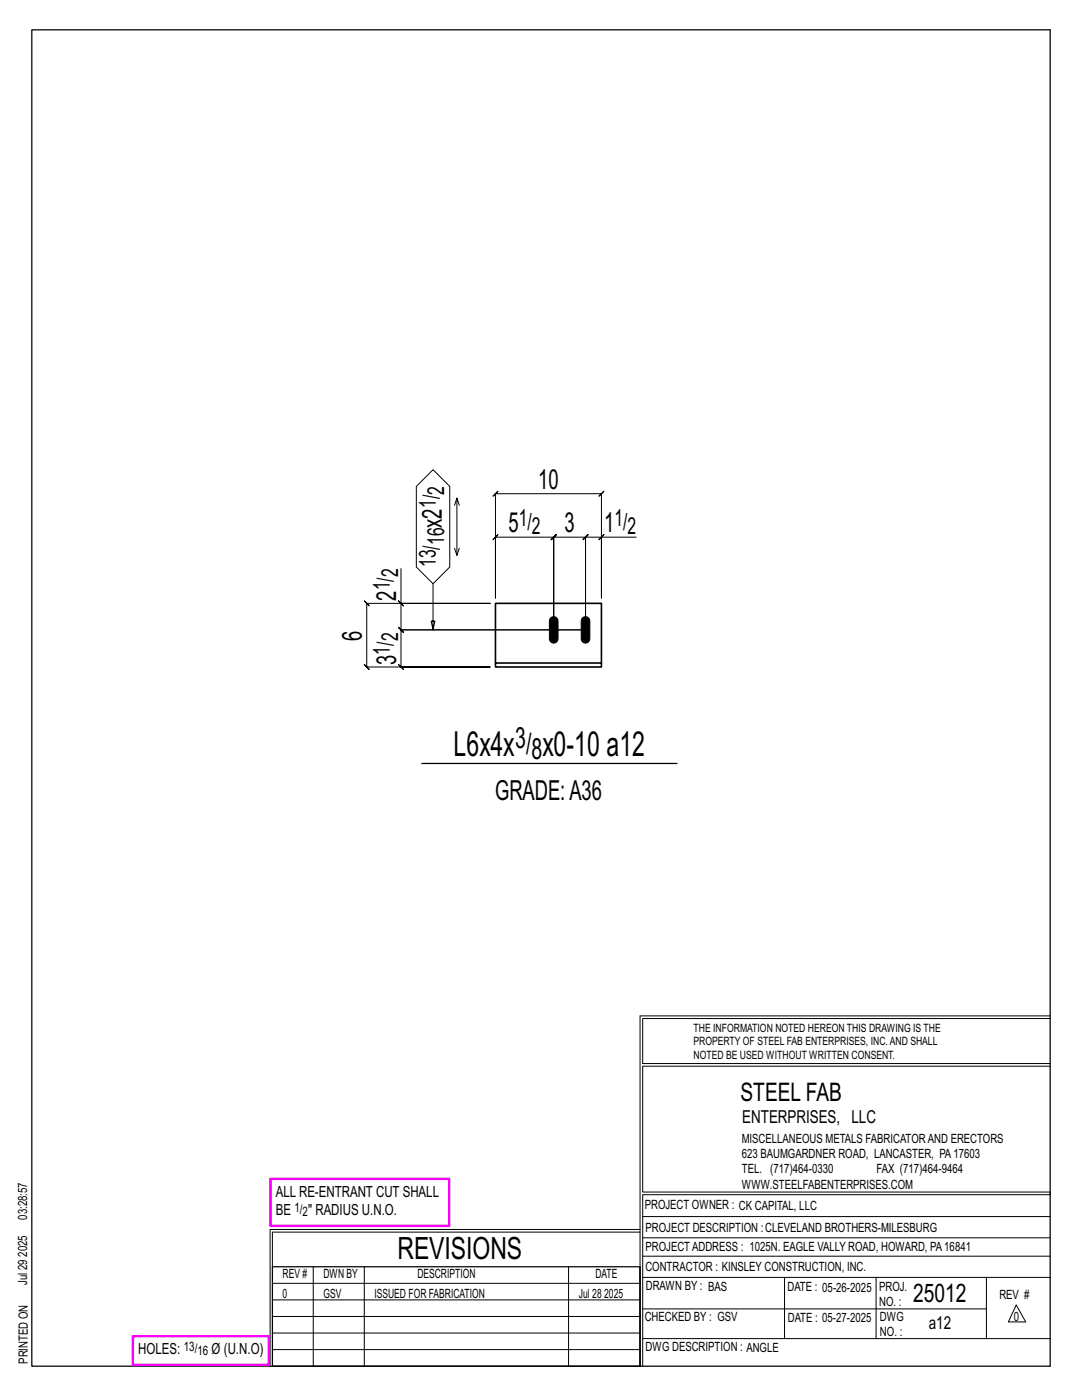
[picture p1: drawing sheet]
<svg xmlns="http://www.w3.org/2000/svg" width="216mm" height="279mm" viewBox="0 0 216 279" stroke-linecap="round" stroke-linejoin="round" font-family="sans-serif">
<defs><g id="words">
<g font-size="6.9">
<text x="90.5" y="150.9">L6x4x</text>
<text x="108.3" y="150.9">x0-10 a12</text>
</g>
<text font-size="6.1" x="79.3" y="251.3">REVISIONS</text>
<g font-size="5.9">
<text x="102.8" y="149.4">3/</text>
<text x="106.1" y="151.4">8</text>
</g>
<g font-size="5.5">
<text x="107.4" y="97.5">10</text>
<text x="88.2" y="105.3" transform="rotate(-90 88.2 105.3)">x2</text>
<text x="101.5" y="106.2">5</text>
<text x="112.6" y="106.2">3</text>
<text x="120.5" y="106.2">1</text>
<text x="79" y="119.9" transform="rotate(-90 79 119.9)">2</text>
<text x="72.2" y="128" transform="rotate(-90 72.2 128)">6</text>
<text x="79" y="132.7" transform="rotate(-90 79 132.7)">3</text>
<text x="98.8" y="159.6">GRADE:A36</text>
</g>
<g font-size="5.1">
<text x="147.8" y="219.8">STEEL FAB</text>
<text x="182.2" y="259.9">25012</text>
</g>
<g font-size="4.7">
<text x="86.9" y="101.4" transform="rotate(-90 86.9 101.4)">1/</text>
<text x="88.6" y="98.8" transform="rotate(-90 88.6 98.8)">2</text>
<text x="103.5" y="105">1/</text>
<text x="106.1" y="106.6">2</text>
<text x="122.6" y="105">1/</text>
<text x="125.2" y="106.6">2</text>
<text x="86.9" y="113.2" transform="rotate(-90 86.9 113.2)">13/</text>
<text x="88.6" y="108.8" transform="rotate(-90 88.6 108.8)">16</text>
<text x="77.8" y="117.8" transform="rotate(-90 77.8 117.8)">1/</text>
<text x="79.4" y="115.2" transform="rotate(-90 79.4 115.2)">2</text>
<text x="77.8" y="130.6" transform="rotate(-90 77.8 130.6)">1/</text>
<text x="79.4" y="128" transform="rotate(-90 79.4 128)">2</text>
</g>
<g font-size="3.6">
<text x="148.1" y="224.1">ENTERPRISES, LLC</text>
<text x="185.3" y="265.2">a12</text>
</g>
<g font-size="3.1">
<text x="55" y="238.9">ALL RE-ENTRANT CUT SHALL</text>
<text x="55" y="242.5">BE</text>
<text x="61.5" y="242.5">&quot; RADIUS U.N.O.</text>
<text x="27.6" y="270.2">HOLES:</text>
<text x="42.2" y="270.2">Ø (U.N.O)</text>
</g>
<g font-size="2.6">
<text x="58.8" y="241.8">1/</text>
<text x="60.4" y="242.7">2</text>
<text x="36.7" y="269.6">13/</text>
<text x="39.4" y="270.5">16</text>
</g>
<g font-size="2.5">
<text x="148" y="231.2">623 BAUMGARDNER ROAD, LANCASTER, PA17603</text>
<text x="148" y="228.1">MISCELLANEOUS METALS FABRICATORAND ERECTORS</text>
<text x="148" y="237.2">WWW.STEELFABENTERPRISES.COM</text>
<text x="148" y="234.2">TEL. (717)464-0330</text>
<text x="174.9" y="234.2">FAX (717)464-9464</text>
<text x="5.4" y="243.4" transform="rotate(-90 5.4 243.4)">03:28:57</text>
<text x="128.7" y="241.3">PROJECT OWNER : CK CAPITAL, LLC</text>
<text x="128.8" y="246">PROJECT DESCRIPTION :CLEVELAND BROTHERS-MILESBURG</text>
<text x="5.4" y="250.8" transform="rotate(-90 5.4 250.8)">2025</text>
<text x="128.8" y="249.7">PROJECTADDRESS : 1025N. EAGLE VALLY ROAD, HOWARD, PA16841</text>
<text x="5.4" y="256.5" transform="rotate(-90 5.4 256.5)">Jul 29</text>
<text x="56.4" y="255">REV #</text>
<text x="64.5" y="255">DWN BY</text>
<text x="83.3" y="255">DESCRIPTION</text>
<text x="118.8" y="255">DATE</text>
<text x="128.8" y="253.7">CONTRACTOR : KINSLEY CONSTRUCTION, INC.</text>
<text x="128.9" y="257.5">DRAWN BY : BAS</text>
<text x="157.1" y="257.6">DATE : 05-26-2025</text>
<text x="175.4" y="257.7">PROJ.</text>
<text x="56.4" y="259">0</text>
<text x="64.5" y="259">GSV</text>
<text x="74.7" y="259">ISSUED FOR FABRICATION</text>
<text x="115.5" y="259">Jul 28</text>
<text x="120.6" y="259">2025</text>
<text x="128.6" y="263.7">CHECKED BY : GSV</text>
<text x="157.2" y="263.7">DATE : 05-27-2025</text>
<text x="175.4" y="260.7">NO. :</text>
<text x="175.6" y="263.7">DWG</text>
<text x="199.4" y="259.2">REV #</text>
<text x="202.3" y="263.7">0</text>
<text x="128.8" y="269.7">DWG DESCRIPTION : ANGLE</text>
<text x="175.6" y="266.7">NO. :</text>
<text x="5.5" y="272.2" transform="rotate(-90 5.5 272.2)">PRINTED ON</text>
</g>
<g font-size="2.3">
<text x="138.4" y="208.6">PROPERTY OF STEEL FAB ENTERPRISES, INC.AND SHALL</text>
<text x="138.4" y="205.9">THE INFORMATION NOTED HEREON THIS DRAWING IS THE</text>
<text x="138.4" y="211.3">NOTED BE USED WITHOUT WRITTEN CONSENT.</text>
</g>
</g></defs>
<g fill="none" stroke="#000" stroke-width=".2">
<path d="M86.4 93.7l3.3 3.4v16.1l-3.3 3.3-3.3-3.3v-16.1zM91.2 99.4l-.5 1.4M79.5 119.9l1 1zM80 113.5v6.9h17.8h-24.6l-.5-.5 1 1-.5-.5v12.7l-.5-.5 1 1-.5-.5h24.6h-17.8l.5 .5-1-1 .5 .5v-7.4l.5 .5-1-1 .5 .5h36.8M86.4 116.5v9.2l-.4-1.7h.8l-.4 1.7M90.7 109.4l.5 1.4 .4-1.4M91.6 100.8l-.4-1.4v11.4M120 107.2l.5-.5-1 1zM120 107.2h-3.2l.5-.5-1 1 .5-.5v18.5M126.9 107.2h-6.9v12.2v-20.9l.5-.5-1 1 .5-.5h-21.1l.5-.5-1 1 .5-.5v20.9v-12.2l-.5 .5 1-1-.5 .5h11.6l-.5 .5 1-1-.5 .5v18.5v-18.5l-.5 .5 1-1-.5 .5h6.3l-.5 .5 1-1-.5 .5v18.5M80 120.4v5.3l-.5-.5 1 1-.5-.5h36.8M127.7 202.7v70"/>
<path d="M127.7 202.7h81.8M209.5 203.3h-81.3v9h81.3M209.5 212.8h-81.3v25.1h81.3v.5h-81.3v34.3M54.4 259.4h73.3M54.4 256.1h73.3M62.5 252.8v19.9M72.7 252.8v19.9M113.4 252.8v19.9M127.7 245.4h-73.8v27.3M127.7 245.9h-73.3v6.9M128.2 242.8h81.3M128.2 254.9h81.3"/>
<path d="M128.2 250.7h81.3M128.2 247h81.3M156.5 254.9v12.2M174.8 254.9v12.2M196.8 254.9v12.2M54.4 269.3h73.3M54.4 266h73.3M54.4 262.7h73.3M128.2 261.2h68.6M128.2 267.1h81.3M202.8 260.4l1.9 3.4h-3.5z"/>
</g>
<path d="M6.3 6h203.2v266.7h-203.2zM84.2 152.4h50.9M54.4 252.8h73.3v19.9h-73.3z" fill="none" stroke="#000" stroke-width=".25"/>
<path d="M54 235.3h35.6v9.3h-35.6zM26.5 266.7h27.1v5.7h-27.1z" fill="none" stroke="#f0f" stroke-width=".5"/>
<path d="M109.9 123.3a.86 .86 0 0 1 .9-.2 .86 .86 0 0 1 .5 .8v3.6a.86 .86 0 0 1-.8 .9 .86 .86 0 0 1-.9-.9v-3.6zM116.2 123.3a.86 .86 0 0 1 1-.2 .86 .86 0 0 1 .5 .8v3.6a.86 .86 0 0 1-.9 .9 .86 .86 0 0 1-.8-.9v-3.6z" fill="#000" stroke="#000" stroke-width=".2"/>
<path d="M98.9 132.3h21.1v.8h-21.1zM98.9 132.3v-11.9h21.1v11.9" fill="none" stroke="#000" stroke-width=".32"/>
<use href="#words"/>
</svg>
